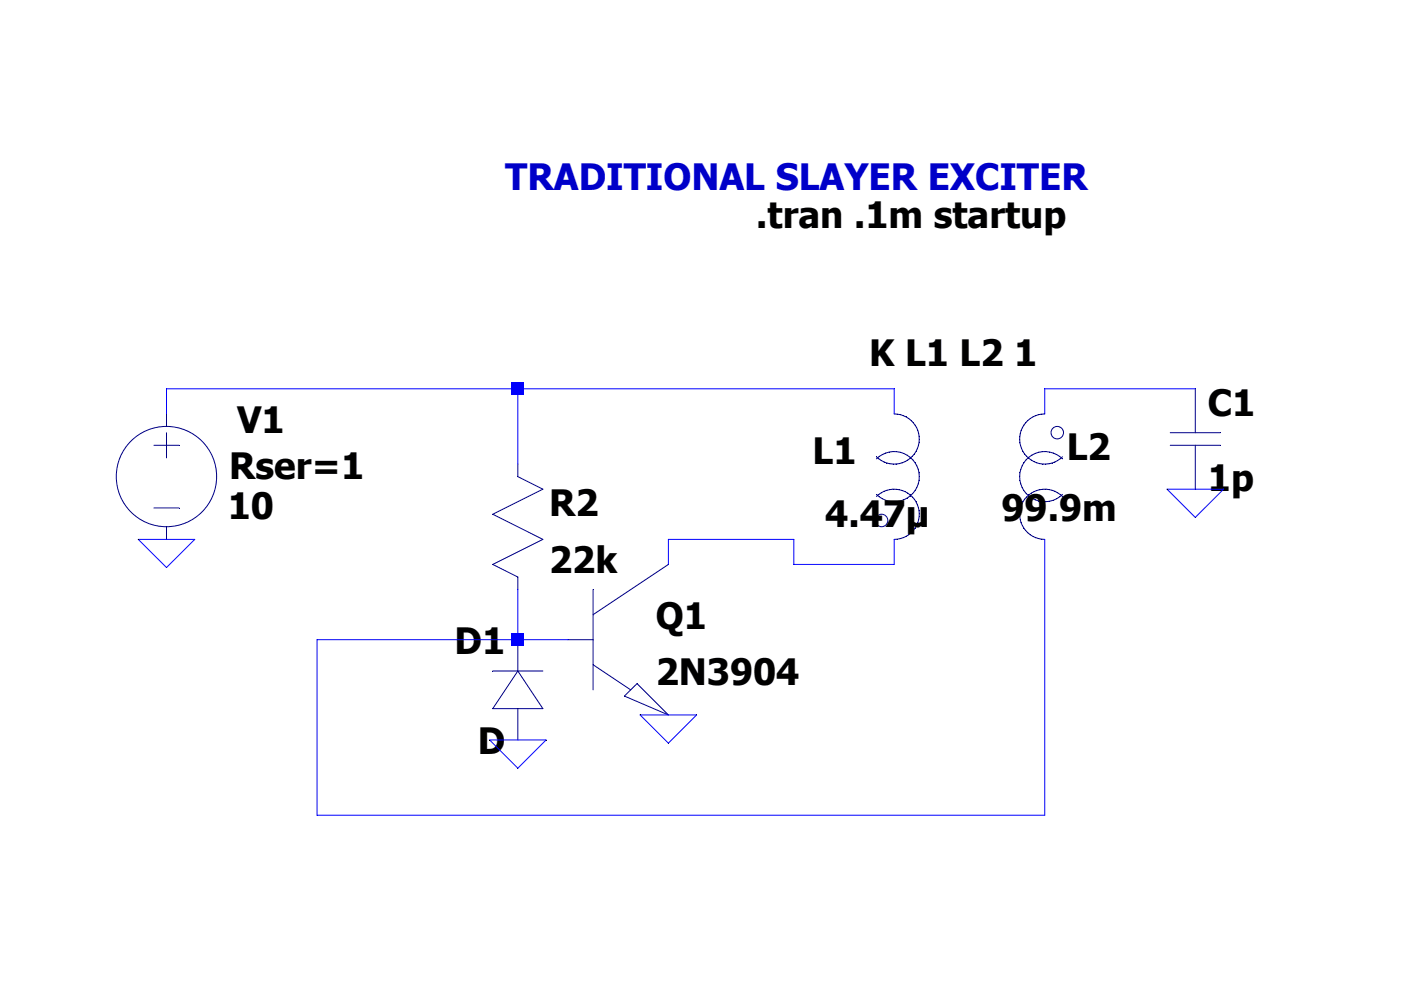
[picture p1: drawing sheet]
<svg xmlns="http://www.w3.org/2000/svg" width="297mm" height="210mm" viewBox="0 0 297 210" stroke-linecap="round" stroke-linejoin="round" font-family="sans-serif">
<defs><g id="words">
<text font-size="7.7" fill="#0000c8" x="107.1" y="40.3">TRADITIONAL SLAYER EXCITER</text>
<g font-size="7.7">
<text x="160.3" y="48.3">.tran .1m startup</text>
<text x="184.3" y="77.6">K L1 L2 1</text>
<text x="256.1" y="88.2">C1</text>
<text x="50.3" y="91.9">V1</text>
<text x="48.6" y="101.5">Rser=1</text>
<text x="172.3" y="98.5">L1</text>
<text x="226.2" y="97.5">L2</text>
<text x="256.1" y="104.2">1p</text>
<text x="48.3" y="110.2">10</text>
<text x="116.4" y="109.5">R2</text>
<text x="175" y="111.8">4.47µ</text>
<text x="212.3" y="110.5">99.9m</text>
<text x="116.4" y="121.5">22k</text>
<text x="139" y="133.4">Q1</text>
<text x="96.4" y="138.7">D1</text>
<text x="139" y="145.4">2N3904</text>
<text x="101.3" y="160">D</text>
</g>
</g></defs>
<path d="M32.6 94.4h5.4" fill="none" stroke="#00007e" stroke-width=".21"/>
<path d="M32.6 107.7h5.4" fill="none" stroke="#00007e" stroke-width=".21"/>
<path d="M35.3 91.8v5.3" fill="none" stroke="#00007e" stroke-width=".21"/>
<path d="M35.3 111.7v2.7" fill="none" stroke="#00007e" stroke-width=".21"/>
<path d="M35.3 87.8v2.6" fill="none" stroke="#00007e" stroke-width=".21"/>
<g fill="none" stroke="#00007e" stroke-width=".21">
<path d="M186.4 96.8l-.6 .5"/>
<circle cx="35.3" cy="101.1" r="10.6"/>
<circle cx="186.9" cy="110.4" r="1.32"/>
</g>
<path d="M187.1 96.4l-.7 .4" fill="none" stroke="#00007e" stroke-width=".21"/>
<path d="M187.8 96.1l-.7 .3" fill="none" stroke="#00007e" stroke-width=".21"/>
<path d="M188.5 95.9l-.7 .2" fill="none" stroke="#00007e" stroke-width=".21"/>
<path d="M189.3 95.8l-.8 .1" fill="none" stroke="#00007e" stroke-width=".21"/>
<path d="M189.3 95.8h.8" fill="none" stroke="#00007e" stroke-width=".21"/>
<path d="M190.1 95.8l.8 .1" fill="none" stroke="#00007e" stroke-width=".21"/>
<path d="M190.9 95.9l.7 .3" fill="none" stroke="#00007e" stroke-width=".21"/>
<path d="M191.6 96.2l.7 .3" fill="none" stroke="#00007e" stroke-width=".21"/>
<path d="M192.3 96.5l.7 .5" fill="none" stroke="#00007e" stroke-width=".21"/>
<path d="M193 97l.5 .5" fill="none" stroke="#00007e" stroke-width=".21"/>
<path d="M193.5 97.5l.5 .6" fill="none" stroke="#00007e" stroke-width=".21"/>
<path d="M194 98.1l.4 .7" fill="none" stroke="#00007e" stroke-width=".21"/>
<path d="M194.4 98.8l.3 .7" fill="none" stroke="#00007e" stroke-width=".21"/>
<path d="M194.7 99.5l.2 .8" fill="none" stroke="#00007e" stroke-width=".21"/>
<path d="M194.9 100.3v.8" fill="none" stroke="#00007e" stroke-width=".21"/>
<path d="M194.9 101.1v.8" fill="none" stroke="#00007e" stroke-width=".21"/>
<path d="M194.9 101.9l-.2 .7" fill="none" stroke="#00007e" stroke-width=".21"/>
<path d="M194.7 102.6l-.3 .8" fill="none" stroke="#00007e" stroke-width=".21"/>
<path d="M194.4 103.4l-.4 .7" fill="none" stroke="#00007e" stroke-width=".21"/>
<path d="M194 104.1l-.5 .6" fill="none" stroke="#00007e" stroke-width=".21"/>
<path d="M193.5 104.7l-.5 .5" fill="none" stroke="#00007e" stroke-width=".21"/>
<path d="M193 105.2l-.7 .5" fill="none" stroke="#00007e" stroke-width=".21"/>
<path d="M192.3 105.7l-.7 .3" fill="none" stroke="#00007e" stroke-width=".21"/>
<path d="M191.6 106l-.7 .3" fill="none" stroke="#00007e" stroke-width=".21"/>
<path d="M190.9 106.3l-.8 .1" fill="none" stroke="#00007e" stroke-width=".21"/>
<path d="M190.1 106.4h-.8" fill="none" stroke="#00007e" stroke-width=".21"/>
<path d="M188.5 106.3l.8 .1" fill="none" stroke="#00007e" stroke-width=".21"/>
<path d="M187.8 106.1l.7 .2" fill="none" stroke="#00007e" stroke-width=".21"/>
<path d="M187.1 105.8l.7 .3" fill="none" stroke="#00007e" stroke-width=".21"/>
<path d="M186.4 105.4l.7 .4" fill="none" stroke="#00007e" stroke-width=".21"/>
<path d="M185.8 104.9l.6 .5" fill="none" stroke="#00007e" stroke-width=".21"/>
<path d="M186.3 104.9l-.5 .4" fill="none" stroke="#00007e" stroke-width=".21"/>
<path d="M186.9 104.5l-.6 .4" fill="none" stroke="#00007e" stroke-width=".21"/>
<path d="M187.4 104.2l-.5 .3" fill="none" stroke="#00007e" stroke-width=".21"/>
<path d="M188 104l-.6 .2" fill="none" stroke="#00007e" stroke-width=".21"/>
<path d="M188.7 103.8l-.7 .2" fill="none" stroke="#00007e" stroke-width=".21"/>
<path d="M189.3 103.8h-.6" fill="none" stroke="#00007e" stroke-width=".21"/>
<path d="M189.3 103.8h.7" fill="none" stroke="#00007e" stroke-width=".21"/>
<path d="M190 103.8l.6 .1" fill="none" stroke="#00007e" stroke-width=".21"/>
<path d="M190.6 103.9l.7 .1" fill="none" stroke="#00007e" stroke-width=".21"/>
<path d="M191.3 104l.6 .3" fill="none" stroke="#00007e" stroke-width=".21"/>
<path d="M191.9 104.3l.5 .3" fill="none" stroke="#00007e" stroke-width=".21"/>
<path d="M192.4 104.6l.6 .4" fill="none" stroke="#00007e" stroke-width=".21"/>
<path d="M193 105l.4 .4" fill="none" stroke="#00007e" stroke-width=".21"/>
<path d="M193.4 105.4l.5 .5" fill="none" stroke="#00007e" stroke-width=".21"/>
<path d="M193.9 105.9l.3 .5" fill="none" stroke="#00007e" stroke-width=".21"/>
<path d="M194.2 106.4l.3 .6" fill="none" stroke="#00007e" stroke-width=".21"/>
<path d="M194.5 107l.2 .7" fill="none" stroke="#00007e" stroke-width=".21"/>
<path d="M194.7 107.7l.2 .6" fill="none" stroke="#00007e" stroke-width=".21"/>
<path d="M194.9 108.3v.6" fill="none" stroke="#00007e" stroke-width=".21"/>
<path d="M194.9 108.9v.7" fill="none" stroke="#00007e" stroke-width=".21"/>
<path d="M194.9 109.6l-.1 .6" fill="none" stroke="#00007e" stroke-width=".21"/>
<path d="M194.8 110.2l-.2 .7" fill="none" stroke="#00007e" stroke-width=".21"/>
<path d="M194.6 110.9l-.3 .6" fill="none" stroke="#00007e" stroke-width=".21"/>
<path d="M194.3 111.5l-.3 .5" fill="none" stroke="#00007e" stroke-width=".21"/>
<path d="M194 112l-.4 .5" fill="none" stroke="#00007e" stroke-width=".21"/>
<path d="M193.6 112.5l-.4 .5" fill="none" stroke="#00007e" stroke-width=".21"/>
<path d="M193.2 113l-.5 .4" fill="none" stroke="#00007e" stroke-width=".21"/>
<path d="M192.7 113.4l-.6 .4" fill="none" stroke="#00007e" stroke-width=".21"/>
<path d="M192.1 113.8l-.6 .2" fill="none" stroke="#00007e" stroke-width=".21"/>
<path d="M191.5 114l-.6 .2" fill="none" stroke="#00007e" stroke-width=".21"/>
<path d="M190.9 114.2l-.7 .2" fill="none" stroke="#00007e" stroke-width=".21"/>
<path d="M190.2 114.4h-.6" fill="none" stroke="#00007e" stroke-width=".21"/>
<path d="M189.6 87.8h.6" fill="none" stroke="#00007e" stroke-width=".21"/>
<path d="M190.2 87.8l.7 .1" fill="none" stroke="#00007e" stroke-width=".21"/>
<path d="M190.9 87.9l.6 .3" fill="none" stroke="#00007e" stroke-width=".21"/>
<path d="M191.5 88.2l.6 .2" fill="none" stroke="#00007e" stroke-width=".21"/>
<path d="M192.1 88.4l.6 .4" fill="none" stroke="#00007e" stroke-width=".21"/>
<path d="M192.7 88.8l.5 .4" fill="none" stroke="#00007e" stroke-width=".21"/>
<path d="M193.2 89.2l.4 .4" fill="none" stroke="#00007e" stroke-width=".21"/>
<path d="M193.6 89.6l.4 .6" fill="none" stroke="#00007e" stroke-width=".21"/>
<path d="M194 90.2l.3 .5" fill="none" stroke="#00007e" stroke-width=".21"/>
<path d="M194.3 90.7l.3 .6" fill="none" stroke="#00007e" stroke-width=".21"/>
<path d="M194.6 91.3l.2 .6" fill="none" stroke="#00007e" stroke-width=".21"/>
<path d="M194.8 91.9l.1 .7" fill="none" stroke="#00007e" stroke-width=".21"/>
<path d="M194.9 92.6v.6" fill="none" stroke="#00007e" stroke-width=".21"/>
<path d="M194.9 93.2v.7" fill="none" stroke="#00007e" stroke-width=".21"/>
<path d="M194.9 93.9l-.2 .6" fill="none" stroke="#00007e" stroke-width=".21"/>
<path d="M194.7 94.5l-.2 .6" fill="none" stroke="#00007e" stroke-width=".21"/>
<path d="M194.5 95.1l-.3 .6" fill="none" stroke="#00007e" stroke-width=".21"/>
<path d="M194.2 95.7l-.3 .6" fill="none" stroke="#00007e" stroke-width=".21"/>
<path d="M193.9 96.3l-.5 .5" fill="none" stroke="#00007e" stroke-width=".21"/>
<path d="M193.4 96.8l-.4 .4" fill="none" stroke="#00007e" stroke-width=".21"/>
<path d="M193 97.2l-.6 .4" fill="none" stroke="#00007e" stroke-width=".21"/>
<path d="M192.4 97.6l-.5 .3" fill="none" stroke="#00007e" stroke-width=".21"/>
<path d="M191.9 97.9l-.6 .3" fill="none" stroke="#00007e" stroke-width=".21"/>
<path d="M191.3 98.2l-.7 .1" fill="none" stroke="#00007e" stroke-width=".21"/>
<path d="M190.6 98.3l-.6 .1" fill="none" stroke="#00007e" stroke-width=".21"/>
<path d="M189.3 98.4h.7" fill="none" stroke="#00007e" stroke-width=".21"/>
<path d="M188.7 98.4h.6" fill="none" stroke="#00007e" stroke-width=".21"/>
<path d="M188 98.2l.7 .2" fill="none" stroke="#00007e" stroke-width=".21"/>
<path d="M187.4 98l.6 .2" fill="none" stroke="#00007e" stroke-width=".21"/>
<path d="M186.9 97.7l.5 .3" fill="none" stroke="#00007e" stroke-width=".21"/>
<path d="M186.3 97.3l.6 .4" fill="none" stroke="#00007e" stroke-width=".21"/>
<path d="M185.8 96.9l.5 .4" fill="none" stroke="#00007e" stroke-width=".21"/>
<g fill="none" stroke="#00007e" stroke-width=".21">
<path d="M225.3 104.9l-.6 .5"/>
<circle cx="224.2" cy="91.8" r="1.33"/>
</g>
<path d="M224.7 105.4l-.7 .4" fill="none" stroke="#00007e" stroke-width=".21"/>
<path d="M224 105.8l-.7 .3" fill="none" stroke="#00007e" stroke-width=".21"/>
<path d="M223.3 106.1l-.8 .2" fill="none" stroke="#00007e" stroke-width=".21"/>
<path d="M222.5 106.3l-.7 .1" fill="none" stroke="#00007e" stroke-width=".21"/>
<path d="M221 106.4h.8" fill="none" stroke="#00007e" stroke-width=".21"/>
<path d="M220.2 106.3l.8 .1" fill="none" stroke="#00007e" stroke-width=".21"/>
<path d="M219.5 106l.7 .3" fill="none" stroke="#00007e" stroke-width=".21"/>
<path d="M218.8 105.7l.7 .3" fill="none" stroke="#00007e" stroke-width=".21"/>
<path d="M218.1 105.2l.7 .5" fill="none" stroke="#00007e" stroke-width=".21"/>
<path d="M217.6 104.7l.5 .5" fill="none" stroke="#00007e" stroke-width=".21"/>
<path d="M217.1 104.1l.5 .6" fill="none" stroke="#00007e" stroke-width=".21"/>
<path d="M216.7 103.4l.4 .7" fill="none" stroke="#00007e" stroke-width=".21"/>
<path d="M216.4 102.6l.3 .8" fill="none" stroke="#00007e" stroke-width=".21"/>
<path d="M216.2 101.9l.2 .7" fill="none" stroke="#00007e" stroke-width=".21"/>
<path d="M216.2 101.1v.8" fill="none" stroke="#00007e" stroke-width=".21"/>
<path d="M216.2 100.3v.8" fill="none" stroke="#00007e" stroke-width=".21"/>
<path d="M216.4 99.5l-.2 .8" fill="none" stroke="#00007e" stroke-width=".21"/>
<path d="M216.7 98.8l-.3 .7" fill="none" stroke="#00007e" stroke-width=".21"/>
<path d="M217.1 98.1l-.4 .7" fill="none" stroke="#00007e" stroke-width=".21"/>
<path d="M217.6 97.5l-.5 .6" fill="none" stroke="#00007e" stroke-width=".21"/>
<path d="M218.1 97l-.5 .5" fill="none" stroke="#00007e" stroke-width=".21"/>
<path d="M218.8 96.5l-.7 .5" fill="none" stroke="#00007e" stroke-width=".21"/>
<path d="M219.5 96.2l-.7 .3" fill="none" stroke="#00007e" stroke-width=".21"/>
<path d="M220.2 95.9l-.7 .3" fill="none" stroke="#00007e" stroke-width=".21"/>
<path d="M221 95.8l-.8 .1" fill="none" stroke="#00007e" stroke-width=".21"/>
<path d="M221.8 95.8h-.8" fill="none" stroke="#00007e" stroke-width=".21"/>
<path d="M221.8 95.8l.7 .1" fill="none" stroke="#00007e" stroke-width=".21"/>
<path d="M222.5 95.9l.8 .2" fill="none" stroke="#00007e" stroke-width=".21"/>
<path d="M223.3 96.1l.7 .3" fill="none" stroke="#00007e" stroke-width=".21"/>
<path d="M224 96.4l.7 .4" fill="none" stroke="#00007e" stroke-width=".21"/>
<path d="M224.7 96.8l.6 .5" fill="none" stroke="#00007e" stroke-width=".21"/>
<path d="M225.3 96.9l-.5 .4" fill="none" stroke="#00007e" stroke-width=".21"/>
<path d="M224.8 97.3l-.6 .4" fill="none" stroke="#00007e" stroke-width=".21"/>
<path d="M224.2 97.7l-.5 .3" fill="none" stroke="#00007e" stroke-width=".21"/>
<path d="M223.7 98l-.6 .2" fill="none" stroke="#00007e" stroke-width=".21"/>
<path d="M223.1 98.2l-.7 .2" fill="none" stroke="#00007e" stroke-width=".21"/>
<path d="M222.4 98.4h-.6" fill="none" stroke="#00007e" stroke-width=".21"/>
<path d="M221.1 98.4h.7" fill="none" stroke="#00007e" stroke-width=".21"/>
<path d="M220.5 98.3l.6 .1" fill="none" stroke="#00007e" stroke-width=".21"/>
<path d="M219.8 98.2l.7 .1" fill="none" stroke="#00007e" stroke-width=".21"/>
<path d="M219.2 97.9l.6 .3" fill="none" stroke="#00007e" stroke-width=".21"/>
<path d="M218.7 97.6l.5 .3" fill="none" stroke="#00007e" stroke-width=".21"/>
<path d="M218.1 97.2l.6 .4" fill="none" stroke="#00007e" stroke-width=".21"/>
<path d="M217.7 96.8l.4 .4" fill="none" stroke="#00007e" stroke-width=".21"/>
<path d="M217.2 96.3l.5 .5" fill="none" stroke="#00007e" stroke-width=".21"/>
<path d="M216.9 95.7l.3 .6" fill="none" stroke="#00007e" stroke-width=".21"/>
<path d="M216.6 95.1l.3 .6" fill="none" stroke="#00007e" stroke-width=".21"/>
<path d="M216.4 94.5l.2 .6" fill="none" stroke="#00007e" stroke-width=".21"/>
<path d="M216.2 93.9l.2 .6" fill="none" stroke="#00007e" stroke-width=".21"/>
<path d="M216.2 93.2v.7" fill="none" stroke="#00007e" stroke-width=".21"/>
<path d="M216.2 92.6v.6" fill="none" stroke="#00007e" stroke-width=".21"/>
<path d="M216.3 91.9l-.1 .7" fill="none" stroke="#00007e" stroke-width=".21"/>
<path d="M216.5 91.3l-.2 .6" fill="none" stroke="#00007e" stroke-width=".21"/>
<path d="M216.8 90.7l-.3 .6" fill="none" stroke="#00007e" stroke-width=".21"/>
<path d="M217.1 90.2l-.3 .5" fill="none" stroke="#00007e" stroke-width=".21"/>
<path d="M217.5 89.6l-.4 .6" fill="none" stroke="#00007e" stroke-width=".21"/>
<path d="M217.9 89.2l-.4 .4" fill="none" stroke="#00007e" stroke-width=".21"/>
<path d="M218.4 88.8l-.5 .4" fill="none" stroke="#00007e" stroke-width=".21"/>
<path d="M219 88.4l-.6 .4" fill="none" stroke="#00007e" stroke-width=".21"/>
<path d="M219.6 88.2l-.6 .2" fill="none" stroke="#00007e" stroke-width=".21"/>
<path d="M220.2 87.9l-.6 .3" fill="none" stroke="#00007e" stroke-width=".21"/>
<path d="M220.8 87.8l-.6 .1" fill="none" stroke="#00007e" stroke-width=".21"/>
<path d="M221.5 87.8h-.7" fill="none" stroke="#00007e" stroke-width=".21"/>
<path d="M220.8 114.4h.7" fill="none" stroke="#00007e" stroke-width=".21"/>
<path d="M220.2 114.2l.6 .2" fill="none" stroke="#00007e" stroke-width=".21"/>
<path d="M219.6 114l.6 .2" fill="none" stroke="#00007e" stroke-width=".21"/>
<path d="M219 113.8l.6 .2" fill="none" stroke="#00007e" stroke-width=".21"/>
<path d="M218.4 113.4l.6 .4" fill="none" stroke="#00007e" stroke-width=".21"/>
<path d="M217.9 113l.5 .4" fill="none" stroke="#00007e" stroke-width=".21"/>
<path d="M217.5 112.5l.4 .5" fill="none" stroke="#00007e" stroke-width=".21"/>
<path d="M217.1 112l.4 .5" fill="none" stroke="#00007e" stroke-width=".21"/>
<path d="M216.8 111.5l.3 .5" fill="none" stroke="#00007e" stroke-width=".21"/>
<path d="M216.5 110.9l.3 .6" fill="none" stroke="#00007e" stroke-width=".21"/>
<path d="M216.3 110.2l.2 .7" fill="none" stroke="#00007e" stroke-width=".21"/>
<path d="M216.2 109.6l.1 .6" fill="none" stroke="#00007e" stroke-width=".21"/>
<path d="M216.2 108.9v.7" fill="none" stroke="#00007e" stroke-width=".21"/>
<path d="M216.2 108.3v.6" fill="none" stroke="#00007e" stroke-width=".21"/>
<path d="M216.4 107.7l-.2 .6" fill="none" stroke="#00007e" stroke-width=".21"/>
<path d="M216.6 107l-.2 .7" fill="none" stroke="#00007e" stroke-width=".21"/>
<path d="M216.9 106.4l-.3 .6" fill="none" stroke="#00007e" stroke-width=".21"/>
<path d="M217.2 105.9l-.3 .5" fill="none" stroke="#00007e" stroke-width=".21"/>
<path d="M217.7 105.4l-.5 .5" fill="none" stroke="#00007e" stroke-width=".21"/>
<path d="M218.1 105l-.4 .4" fill="none" stroke="#00007e" stroke-width=".21"/>
<path d="M218.7 104.6l-.6 .4" fill="none" stroke="#00007e" stroke-width=".21"/>
<path d="M219.2 104.3l-.5 .3" fill="none" stroke="#00007e" stroke-width=".21"/>
<path d="M219.8 104l-.6 .3" fill="none" stroke="#00007e" stroke-width=".21"/>
<path d="M220.5 103.9l-.7 .1" fill="none" stroke="#00007e" stroke-width=".21"/>
<path d="M221.1 103.8l-.6 .1" fill="none" stroke="#00007e" stroke-width=".21"/>
<path d="M221.8 103.8h-.7" fill="none" stroke="#00007e" stroke-width=".21"/>
<path d="M221.8 103.8h.6" fill="none" stroke="#00007e" stroke-width=".21"/>
<path d="M222.4 103.8l.7 .2" fill="none" stroke="#00007e" stroke-width=".21"/>
<path d="M223.1 104l.6 .2" fill="none" stroke="#00007e" stroke-width=".21"/>
<path d="M223.7 104.2l.5 .3" fill="none" stroke="#00007e" stroke-width=".21"/>
<path d="M224.2 104.5l.6 .4" fill="none" stroke="#00007e" stroke-width=".21"/>
<path d="M224.8 104.9l.5 .4" fill="none" stroke="#00007e" stroke-width=".21"/>
<path d="M135.1 145l-2.7 2.6" fill="none" stroke="#00007e" stroke-width=".21"/>
<path d="M135.1 145l6.6 6.6" fill="none" stroke="#00007e" stroke-width=".21"/>
<path d="M132.4 147.6l9.3 4" fill="none" stroke="#00007e" stroke-width=".21"/>
<path d="M125.7 141l8 5.3" fill="none" stroke="#00007e" stroke-width=".21"/>
<path d="M125.7 125v21.3" fill="none" stroke="#00007e" stroke-width=".21"/>
<path d="M141.7 119.7l-16 10.7" fill="none" stroke="#00007e" stroke-width=".21"/>
<path d="M120.4 135.7h5.3" fill="none" stroke="#00007e" stroke-width=".21"/>
<path d="M109.8 122.4v2.6" fill="none" stroke="#00007e" stroke-width=".21"/>
<path d="M104.5 119.7l5.3 2.7" fill="none" stroke="#00007e" stroke-width=".21"/>
<path d="M115.1 114.4l-10.6 5.3" fill="none" stroke="#00007e" stroke-width=".21"/>
<path d="M104.5 109.1l10.6 5.3" fill="none" stroke="#00007e" stroke-width=".21"/>
<path d="M115.1 103.8l-10.6 5.3" fill="none" stroke="#00007e" stroke-width=".21"/>
<path d="M109.8 98.4v2.7" fill="none" stroke="#00007e" stroke-width=".21"/>
<path d="M109.8 101.1l5.3 2.7" fill="none" stroke="#00007e" stroke-width=".21"/>
<path d="M104.5 142.3h10.6" fill="none" stroke="#00007e" stroke-width=".21"/>
<path d="M104.5 150.3h10.6" fill="none" stroke="#00007e" stroke-width=".21"/>
<path d="M109.8 142.3l-5.3 8" fill="none" stroke="#00007e" stroke-width=".21"/>
<path d="M109.8 142.3l5.3 8" fill="none" stroke="#00007e" stroke-width=".21"/>
<path d="M109.8 150.3v6.7" fill="none" stroke="#00007e" stroke-width=".21"/>
<path d="M109.8 135.7v6.6" fill="none" stroke="#00007e" stroke-width=".21"/>
<path d="M253.4 94.4v9.4" fill="none" stroke="#00007e" stroke-width=".21"/>
<path d="M253.4 82.5v9.3" fill="none" stroke="#00007e" stroke-width=".21"/>
<path d="M248.1 91.8h10.6" fill="none" stroke="#00007e" stroke-width=".21"/>
<path d="M248.1 94.4h10.6" fill="none" stroke="#00007e" stroke-width=".21"/>
<path d="M35.3 82.5h74.5M29.3 114.4h12l-6 6zM247.4 103.8h12l-6 5.9zM103.8 157h12l-6 5.9zM135.7 151.6h12l-6 6z" fill="none" stroke="#00f" stroke-width=".21"/>
<path d="M109.8 82.5h79.8" fill="none" stroke="#00f" stroke-width=".21"/>
<path d="M221.5 82.5h31.9" fill="none" stroke="#00f" stroke-width=".21"/>
<path d="M35.3 82.5v5.3" fill="none" stroke="#00f" stroke-width=".21"/>
<path d="M189.6 82.5v5.3" fill="none" stroke="#00f" stroke-width=".21"/>
<path d="M221.5 82.5v5.3" fill="none" stroke="#00f" stroke-width=".21"/>
<path d="M109.8 82.5v15.9" fill="none" stroke="#00f" stroke-width=".21"/>
<path d="M141.7 114.4h26.6" fill="none" stroke="#00f" stroke-width=".21"/>
<path d="M141.7 114.4v5.3" fill="none" stroke="#00f" stroke-width=".21"/>
<path d="M168.3 114.4v5.3" fill="none" stroke="#00f" stroke-width=".21"/>
<path d="M189.6 114.4v5.3" fill="none" stroke="#00f" stroke-width=".21"/>
<path d="M168.3 119.7h21.3" fill="none" stroke="#00f" stroke-width=".21"/>
<path d="M109.8 125v10.7" fill="none" stroke="#00f" stroke-width=".21"/>
<path d="M67.2 135.7h42.6" fill="none" stroke="#00f" stroke-width=".21"/>
<path d="M109.8 135.7h10.6" fill="none" stroke="#00f" stroke-width=".21"/>
<path d="M67.2 135.7v37.2" fill="none" stroke="#00f" stroke-width=".21"/>
<path d="M221.5 114.4v58.5" fill="none" stroke="#00f" stroke-width=".21"/>
<path d="M67.2 172.9h154.3" fill="none" stroke="#00f" stroke-width=".21"/>
<g fill="#00f">
<path d="M108.5 81.1h2.6v2.7h-2.6z"/>
<path d="M108.5 134.3h2.6v2.7h-2.6z"/>
</g>
<use href="#words"/>
</svg>
